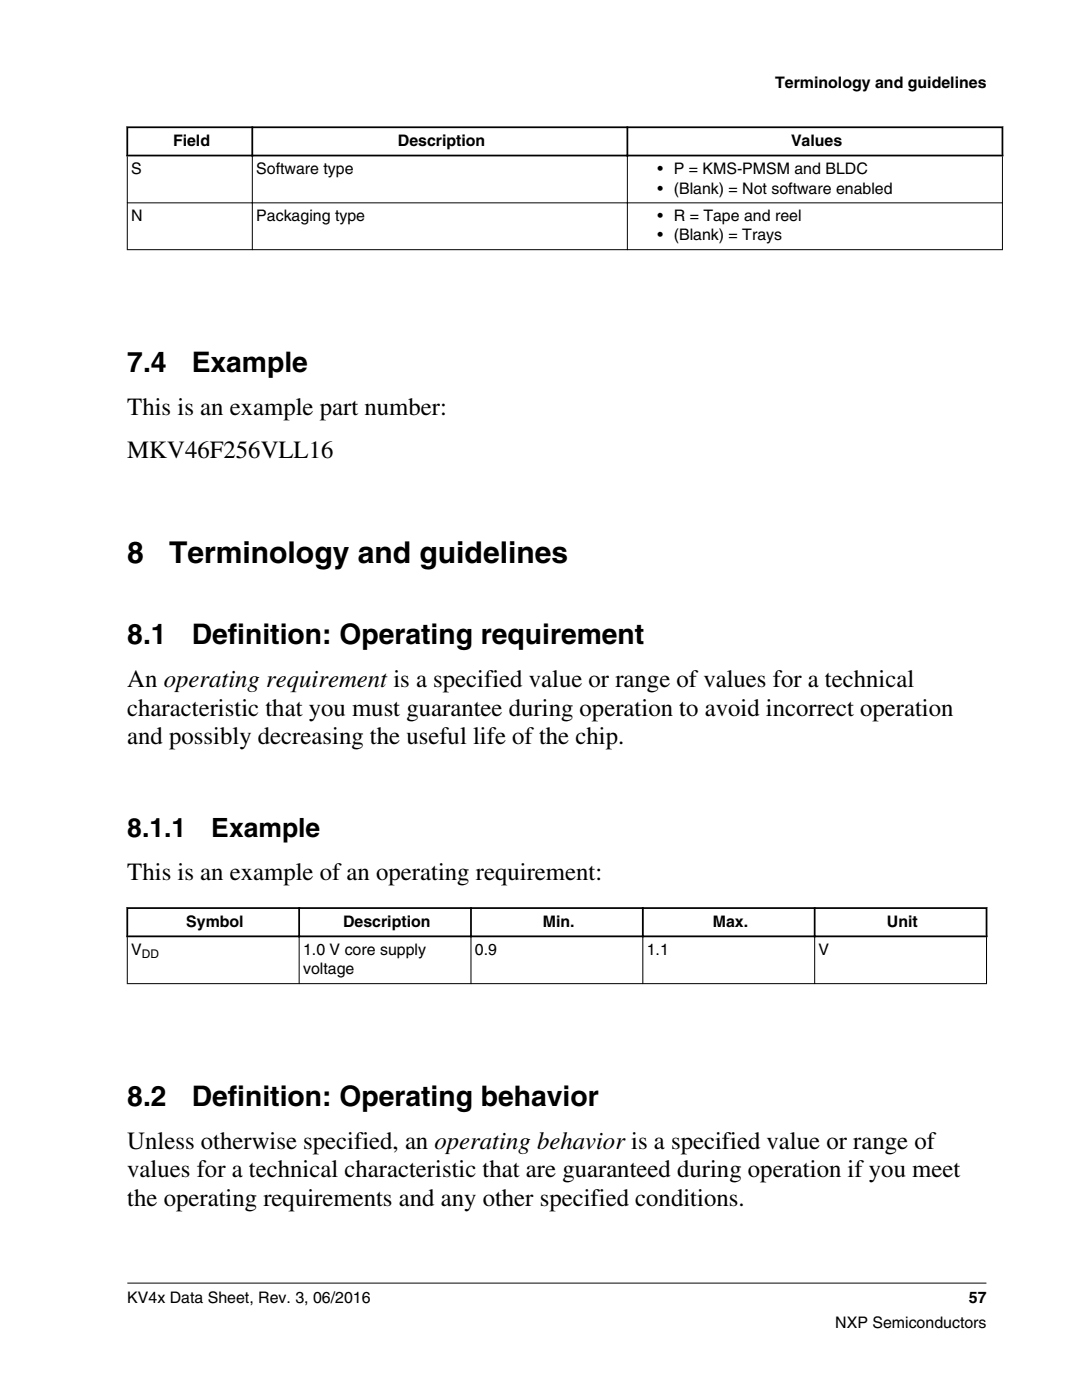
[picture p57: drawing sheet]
<svg xmlns="http://www.w3.org/2000/svg" width="216mm" height="279mm" viewBox="0 0 216 279" stroke-linecap="round" stroke-linejoin="round" font-family="sans-serif">
<defs><g id="words">
<g font-size="6">
<text x="25.4" y="112.4">8</text>
<text x="33.7" y="112.4">Terminology and guidelines</text>
</g>
<g font-size="5.6">
<text x="25.4" y="74.2">7.4</text>
<text x="38.2" y="74.2">Example</text>
<text x="25.4" y="128.5">8.1</text>
<text x="38.2" y="128.5">Definition: Operating requirement</text>
<text x="25.4" y="220.7">8.2</text>
<text x="38.2" y="220.7">Definition: Operating behavior</text>
</g>
<g font-size="5.3">
<text x="25.4" y="167">8.1.1</text>
<text x="42.2" y="167">Example</text>
</g>
<g font-size="4.9">
<text x="25.4" y="82.8">This is an example part number:</text>
<text x="25.4" y="91.5">MKV46F256VLL16</text>
<text x="25.4" y="137.2">An operating requirement is a specified value or range of values for a technical</text>
<text x="25.4" y="142.8">characteristic that you must guarantee during operation to avoid incorrect operation</text>
<text x="25.4" y="148.5">and possibly decreasing the useful life of the chip.</text>
<text x="25.4" y="175.6">This is an example of an operating requirement:</text>
<text x="25.4" y="229.3">Unless otherwise specified, an operating behavior is a specified value or range of</text>
<text x="25.4" y="235">values for a technical characteristic that are guaranteed during operation if you meet</text>
<text x="25.4" y="240.6">the operating requirements and any other specified conditions.</text>
</g>
<g font-size="3.2">
<text x="154.7" y="17.5">Terminology and guidelines</text>
<text x="34.5" y="29.1">Field</text>
<text x="79.4" y="29.1">Description</text>
<text x="157.8" y="29.1">Values</text>
<text x="26.2" y="34.7">S</text>
<text x="51.1" y="34.7">Software type</text>
<text x="131.2" y="34.7">• P = KMS-PMSM and BLDC</text>
<text x="131.2" y="38.6">• (Blank) = Not software enabled</text>
<text x="26.2" y="44.1">N</text>
<text x="51.1" y="44.1">Packaging type</text>
<text x="131.2" y="44.1">• R = Tape and reel</text>
<text x="131.2" y="48">• (Blank) = Trays</text>
<text x="37.2" y="184.9">Symbol</text>
<text x="68.5" y="184.9">Description</text>
<text x="108.3" y="184.9">Min.</text>
<text x="142.2" y="184.9">Max.</text>
<text x="177" y="184.9">Unit</text>
<text x="26.2" y="190.6">V</text>
<text x="60.5" y="190.6">1.0 V core supply</text>
<text x="94.8" y="190.6">0.9</text>
<text x="129.1" y="190.6">1.1</text>
<text x="163.4" y="190.6">V</text>
<text x="60.5" y="194.4">voltage</text>
<text x="25.4" y="260">KV4x Data Sheet, Rev. 3, 06/2016</text>
<text x="193.3" y="260">57</text>
<text x="166.7" y="265">NXP Semiconductors</text>
</g>
<text font-size="2.4" x="28.3" y="191.2">DD</text>
</g></defs>
<path d="M25.2 25.4h175M25.2 31h175M25.4 25.2v6M50.3 25.2v6M125.2 25.2v6M200 25.2v6" fill="none" stroke="#000" stroke-width=".35"/>
<path d="M25.4 31.2v18.7M50.3 30.8v19.1M125.2 30.8v19.1M200 31.2v18.7M25.3 40.5h174.8M25.3 49.8h174.8" fill="none" stroke="#000" stroke-width=".2"/>
<g fill="#fff">
<path d="M25.4 181.2h171.4v17h-171.4z" fill-rule="evenodd"/>
<path d="M25.6 181.4h33.9v5.3h-33.9z" fill-rule="evenodd"/>
<path d="M59.9 181.4h33.9v5.3h-33.9z" fill-rule="evenodd"/>
<path d="M94.2 181.4h33.9v5.3h-33.9z" fill-rule="evenodd"/>
<path d="M128.4 181.4h34v5.3h-34z" fill-rule="evenodd"/>
<path d="M162.7 181.4h34v5.3h-34z" fill-rule="evenodd"/>
<path d="M25.5 187h34.1v9.2h-34.1z" fill-rule="evenodd"/>
<path d="M59.8 187h34.1v9.2h-34.1z" fill-rule="evenodd"/>
<path d="M94.1 187h34.1v9.2h-34.1z" fill-rule="evenodd"/>
<path d="M128.4 187h34.1v9.2h-34.1z" fill-rule="evenodd"/>
<path d="M162.6 187h34.2v9.2h-34.2z" fill-rule="evenodd"/>
</g>
<path d="M25.2 181.2h171.8M25.2 186.9h171.8M25.4 181.1v5.9M59.7 181.1v5.9M94 181.1v5.9M128.3 181.1v5.9M162.6 181.1v5.9M196.8 181.1v5.9" fill="none" stroke="#000" stroke-width=".35"/>
<path d="M25.3 196.3h171.6M25.4 187v9.4M59.7 186.7v9.7M94 186.7v9.7M128.3 186.7v9.7M162.6 186.7v9.7M196.8 187v9.4M25.4 256.1h171.4" fill="none" stroke="#000" stroke-width=".2"/>
<use href="#words"/>
</svg>
